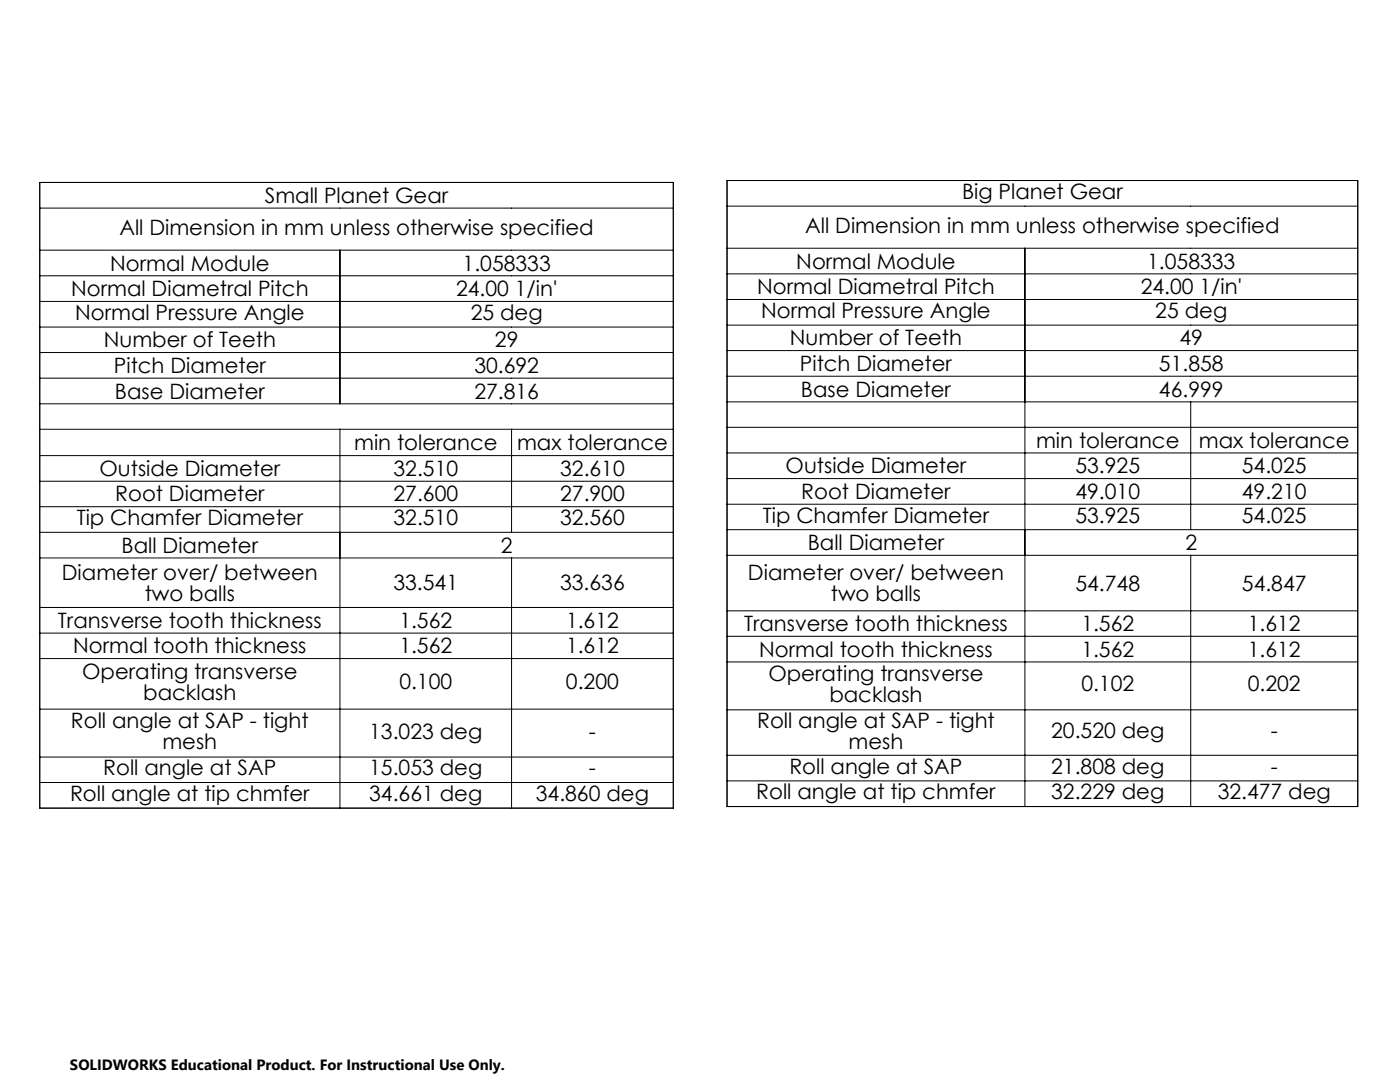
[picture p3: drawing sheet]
<svg xmlns="http://www.w3.org/2000/svg" width="279mm" height="216mm" viewBox="0 0 279 216" stroke-linecap="round" stroke-linejoin="round" font-family="sans-serif">
<defs><g id="words">
<g font-size="4.2">
<text x="52.8" y="40.5">Small Planet Gear</text>
<text x="192" y="39.7">Big Planet Gear</text>
<text x="23.8" y="46.8">All Dimension in mm unless otherwise specified</text>
<text x="160.7" y="46.5">All Dimension in mm unless otherwise specified</text>
<text x="22" y="54">Normal Module</text>
<text x="92.3" y="54">1.058333</text>
<text x="158.9" y="53.6">Normal Module</text>
<text x="229" y="53.6">1.058333</text>
<text x="14.2" y="59.1">Normal Diametral Pitch</text>
<text x="91" y="59.1">24.00 1/in'</text>
<text x="151.1" y="58.7">Normal Diametral Pitch</text>
<text x="227.7" y="58.7">24.00 1/in'</text>
<text x="15" y="63.8">Normal Pressure Angle</text>
<text x="93.9" y="63.8">25 deg</text>
<text x="151.9" y="63.4">Normal Pressure Angle</text>
<text x="230.6" y="63.4">25 deg</text>
<text x="20.7" y="69.3">Number of Teeth</text>
<text x="98.8" y="69.3">29</text>
<text x="157.6" y="68.9">Number of Teeth</text>
<text x="235.4" y="68.9">49</text>
<text x="22.7" y="74.4">Pitch Diameter</text>
<text x="94.7" y="74.4">30.692</text>
<text x="159.6" y="74">Pitch Diameter</text>
<text x="231.3" y="74">51.858</text>
<text x="22.9" y="79.5">Base Diameter</text>
<text x="94.7" y="79.5">27.816</text>
<text x="159.8" y="79.1">Base Diameter</text>
<text x="231.3" y="79.1">46.999</text>
<text x="70.7" y="89.8">min tolerance</text>
<text x="103.2" y="89.8">max tolerance</text>
<text x="206.8" y="89.3">min tolerance</text>
<text x="239.2" y="89.3">max tolerance</text>
<text x="19.9" y="95">Outside Diameter</text>
<text x="78.5" y="95">32.510</text>
<text x="111.8" y="95">32.610</text>
<text x="156.8" y="94.4">Outside Diameter</text>
<text x="214.6" y="94.4">53.925</text>
<text x="247.8" y="94.4">54.025</text>
<text x="23" y="100.1">Root Diameter</text>
<text x="78.5" y="100.1">27.600</text>
<text x="111.8" y="100.1">27.900</text>
<text x="159.9" y="99.5">Root Diameter</text>
<text x="214.6" y="99.5">49.010</text>
<text x="247.8" y="99.5">49.210</text>
<text x="15.3" y="104.8">Tip Chamfer Diameter</text>
<text x="78.5" y="104.8">32.510</text>
<text x="111.8" y="104.8">32.560</text>
<text x="152.2" y="104.3">Tip Chamfer Diameter</text>
<text x="214.6" y="104.3">53.925</text>
<text x="247.8" y="104.3">54.025</text>
<text x="24.3" y="110.3">Ball Diameter</text>
<text x="99.9" y="110.3">2</text>
<text x="161.2" y="109.8">Ball Diameter</text>
<text x="236.6" y="109.8">2</text>
<text x="12.3" y="115.7">Diameter over/ between</text>
<text x="28.9" y="119.9">two balls</text>
<text x="78.5" y="117.8">33.541</text>
<text x="111.8" y="117.8">33.636</text>
<text x="149.3" y="115.8">Diameter over/ between</text>
<text x="165.8" y="120">two balls</text>
<text x="214.6" y="117.8">54.748</text>
<text x="247.9" y="117.8">54.847</text>
<text x="11.6" y="125.3">Transverse tooth thickness</text>
<text x="79.7" y="125.3">1.562</text>
<text x="113" y="125.3">1.612</text>
<text x="148.5" y="125.9">Transverse tooth thickness</text>
<text x="215.8" y="125.9">1.562</text>
<text x="249" y="125.9">1.612</text>
<text x="14.6" y="130.4">Normal tooth thickness</text>
<text x="79.7" y="130.4">1.562</text>
<text x="113" y="130.4">1.612</text>
<text x="151.5" y="131">Normal tooth thickness</text>
<text x="215.8" y="131">1.562</text>
<text x="249" y="131">1.612</text>
<text x="16.4" y="135.5">Operating transverse</text>
<text x="79.7" y="137.6">0.100</text>
<text x="113" y="137.6">0.200</text>
<text x="153.3" y="135.9">Operating transverse</text>
<text x="215.8" y="138">0.102</text>
<text x="249" y="138">0.202</text>
<text x="28.6" y="139.7">backlash</text>
<text x="165.5" y="140.1">backlash</text>
<text x="14.2" y="145.3">Roll angle at SAP - tight</text>
<text x="32.4" y="149.5">mesh</text>
<text x="73.7" y="147.4">13.023 deg</text>
<text x="117.5" y="147.4">-</text>
<text x="151.1" y="145.2">Roll angle at SAP - tight</text>
<text x="169.3" y="149.4">mesh</text>
<text x="209.8" y="147.3">20.520 deg</text>
<text x="253.6" y="147.3">-</text>
<text x="20.6" y="154.7">Roll angle at SAP</text>
<text x="73.7" y="154.7">15.053 deg</text>
<text x="117.5" y="154.7">-</text>
<text x="157.5" y="154.4">Roll angle at SAP</text>
<text x="209.8" y="154.4">21.808 deg</text>
<text x="253.6" y="154.4">-</text>
<text x="14" y="159.8">Roll angle at tip chmfer</text>
<text x="73.7" y="159.8">34.661 deg</text>
<text x="106.9" y="159.8">34.860 deg</text>
<text x="150.9" y="159.5">Roll angle at tip chmfer</text>
<text x="209.8" y="159.5">32.229 deg</text>
<text x="243" y="159.5">32.477 deg</text>
</g>
<text font-size="3" x="14" y="213.5">SOLIDWORKS Educational Product. For Instructional Use Only.</text>
</g></defs>
<g fill="none" stroke="#000" stroke-width=".2">
<path d="M7.9 36.4h126.5v124.9h-126.5zM145.1 36h125.9v124.9h-125.9zM7.9 41.5h126.5M7.9 49.9h126.5M7.9 55h126.5M67.8 49.9v30.7M145.1 41.1h125.9M145.1 49.5h125.9M145.1 54.6h125.9M145.1 59.8h125.9M204.5 49.5v111.4M7.9 60.1h126.5"/>
<path d="M7.9 65.3h126.5M7.9 70.3h126.5M7.9 75.5h126.5M145.1 64.9h125.9M145.1 70h125.9M145.1 75.1h125.9M7.9 80.6h126.5M7.9 85.7h126.5M7.9 90.9h126.5M7.9 96h126.5M67.8 85.7v75.6M102.1 85.7v20.5"/>
<path d="M145.1 80.2h125.9M145.1 85.3h125.9M145.1 90.4h125.9M145.1 95.5h125.9M237.6 80.2v25.5M7.9 101.1h126.5M7.9 106.2h126.5M7.9 111.3h126.5M102.1 111.3v50M145.1 100.6h125.9M145.1 105.7h125.9M145.1 110.8h125.9"/>
<path d="M237.6 110.8v50.1M7.9 121.2h126.5M7.9 126.3h126.5M7.9 131.4h126.5M145.1 121.9h125.9M145.1 127h125.9M145.1 132.1h125.9M7.9 141.5h126.5M7.9 151.1h126.5M7.9 156.1h126.5M145.1 141.6h125.9M145.1 150.7h125.9"/>
<path d="M145.1 155.8h125.9"/>
</g>
<use href="#words"/>
</svg>
